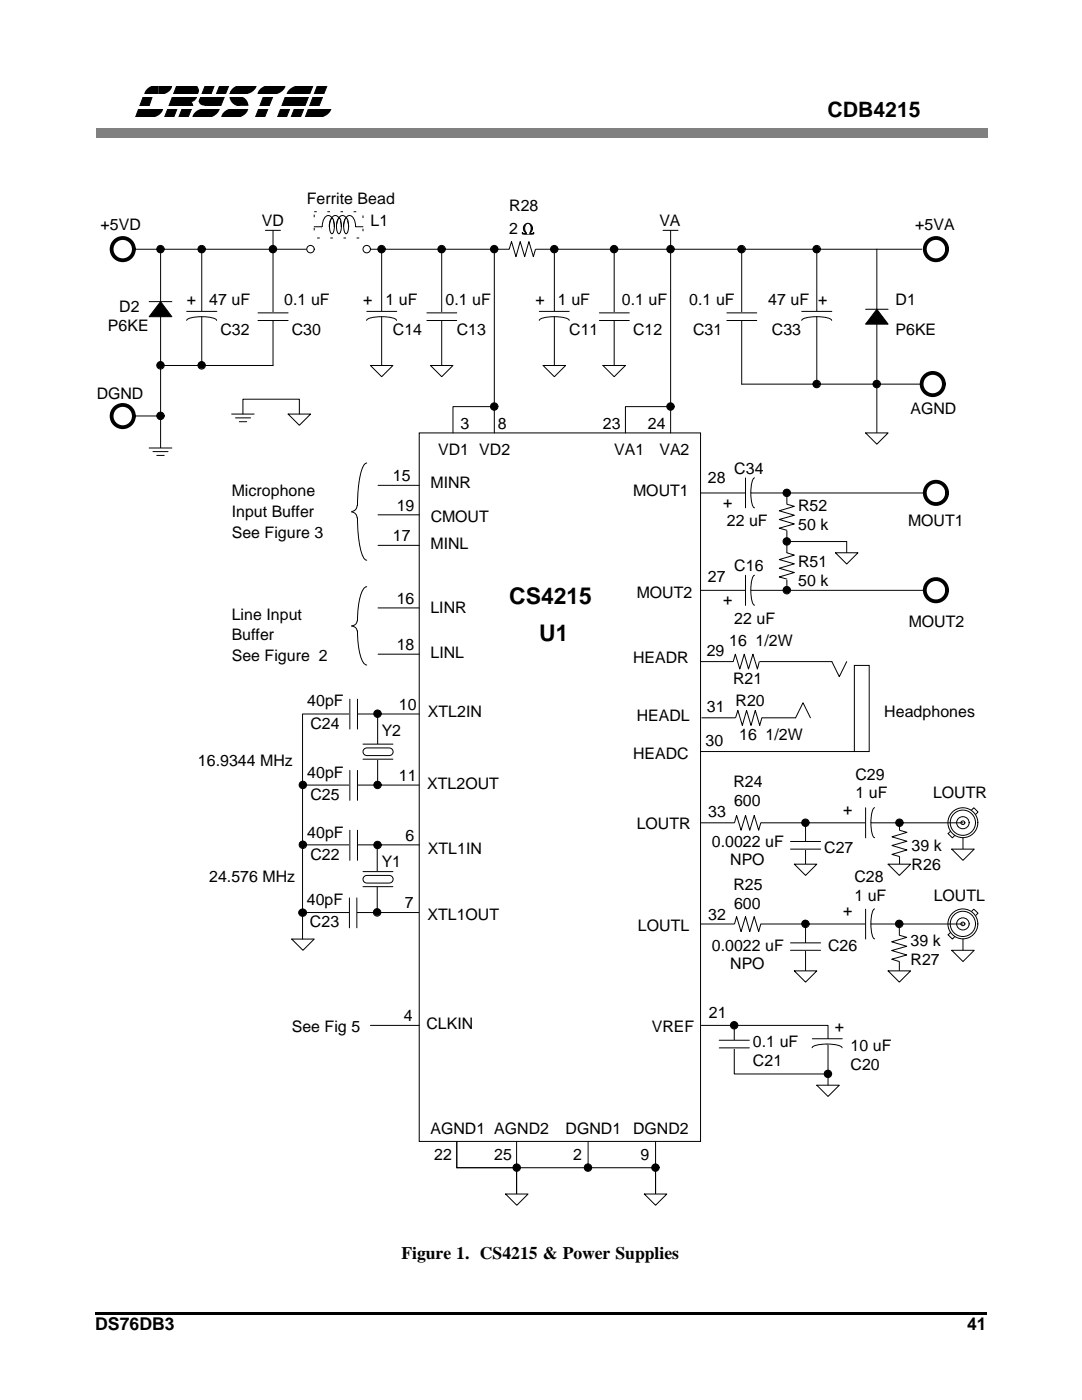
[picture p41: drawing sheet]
<svg xmlns="http://www.w3.org/2000/svg" width="216mm" height="279mm" viewBox="0 0 216 279" stroke-linecap="round" stroke-linejoin="round" font-family="sans-serif">
<defs><g id="words">
<g font-size="4.6">
<text x="101.6" y="120.5">CS4215</text>
<text x="107.6" y="128">U1</text>
</g>
<text font-size="4.2" x="165.1" y="23.3">CDB4215</text>
<g font-size="3.5">
<text x="80.1" y="251.3">Figure 1. CS4215 &amp; Power Supplies</text>
<text x="19" y="265.5">DS76DB3</text>
<text x="193" y="265.5">41</text>
</g>
<g font-size="3.2">
<text x="61.2" y="40.7">Ferrite Bead</text>
<text x="20.1" y="45.9">+5VD</text>
<text x="52.2" y="45.2">VD</text>
<text x="73.9" y="45.2">L1</text>
<text x="101.6" y="42.2">R28</text>
<text x="101.6" y="46.7">2</text>
<text x="131.6" y="45.2">VA</text>
<text x="182.6" y="45.9">+5VA</text>
<text x="23.8" y="62.4">D2</text>
<text x="37.3" y="60.9">+</text>
<text x="41.7" y="60.9">47 uF</text>
<text x="56.7" y="60.9">0.1 uF</text>
<text x="72.4" y="60.9">+</text>
<text x="76.9" y="60.9">1 uF</text>
<text x="88.9" y="60.9">0.1 uF</text>
<text x="106.9" y="60.9">+</text>
<text x="111.3" y="60.9">1 uF</text>
<text x="124.1" y="60.9">0.1 uF</text>
<text x="137.5" y="60.9">0.1 uF</text>
<text x="153.3" y="60.9">47 uF</text>
<text x="163.2" y="60.9">+</text>
<text x="178.7" y="60.9">D1</text>
<text x="21.5" y="66.1">P6KE</text>
<text x="44" y="66.9">C32</text>
<text x="58.2" y="66.9">C30</text>
<text x="78.4" y="66.9">C14</text>
<text x="91.1" y="66.9">C13</text>
<text x="113.6" y="66.9">C11</text>
<text x="126.3" y="66.9">C12</text>
<text x="138.3" y="66.9">C31</text>
<text x="154" y="66.9">C33</text>
<text x="178.7" y="66.9">P6KE</text>
<text x="19.3" y="79.6">DGND</text>
<text x="181.7" y="82.6">AGND</text>
<text x="91.9" y="85.6">3</text>
<text x="99.4" y="85.6">8</text>
<text x="120.3" y="85.6">23</text>
<text x="129.3" y="85.6">24</text>
<text x="87.4" y="90.8">VD1 VD2</text>
<text x="122.6" y="90.8">VA1</text>
<text x="131.6" y="90.8">VA2</text>
<text x="146.5" y="94.6">C34</text>
<text x="46.2" y="98.9">Microphone</text>
<text x="78.4" y="96.1">15</text>
<text x="85.9" y="97.5">MINR</text>
<text x="126.3" y="99.1">MOUT1</text>
<text x="141.3" y="96.4">28</text>
<text x="144.3" y="101.3">+</text>
<text x="46.2" y="103.1">Input Buffer</text>
<text x="46.2" y="107.3">See Figure 3</text>
<text x="79.2" y="102">19</text>
<text x="85.9" y="104.3">CMOUT</text>
<text x="145" y="105">22 uF</text>
<text x="159.3" y="105.8">50 k</text>
<text x="159.3" y="102">R52</text>
<text x="181.2" y="105">MOUT1</text>
<text x="78.4" y="108">17</text>
<text x="85.9" y="109.5">MINL</text>
<text x="159.3" y="113.2">R51</text>
<text x="127" y="119.3">MOUT2</text>
<text x="141.3" y="116.2">27</text>
<text x="146.5" y="114">C16</text>
<text x="159.3" y="117">50 k</text>
<text x="46.2" y="123.7">Line Input</text>
<text x="79.2" y="120.5">16</text>
<text x="85.9" y="122.3">LINR</text>
<text x="144.3" y="120.7">+</text>
<text x="146.5" y="124.5">22 uF</text>
<text x="181.3" y="125.2">MOUT2</text>
<text x="46.2" y="127.8">Buffer</text>
<text x="46.2" y="132">See Figure 2</text>
<text x="79.2" y="129.7">18</text>
<text x="85.9" y="131.2">LINL</text>
<text x="141" y="130.9">29</text>
<text x="145.5" y="129">16</text>
<text x="150.7" y="129">1/2W</text>
<text x="126.3" y="132.4">HEADR</text>
<text x="146.3" y="136.4">R21</text>
<text x="61.3" y="141">40pF</text>
<text x="79.6" y="141.6">10</text>
<text x="85.4" y="143.2">XTL2IN</text>
<text x="127" y="143.9">HEADL</text>
<text x="141.1" y="142.1">31</text>
<text x="146.8" y="140.9">R20</text>
<text x="176.4" y="143.2">Headphones</text>
<text x="61.9" y="145.4">C24</text>
<text x="76.2" y="146.9">Y2</text>
<text x="140.8" y="148.8">30</text>
<text x="147.5" y="147.7">16</text>
<text x="152.7" y="147.7">1/2W</text>
<text x="39.5" y="152.9">16.9344 MHz</text>
<text x="61.3" y="155.2">40pF</text>
<text x="79.6" y="155.8">11</text>
<text x="126.3" y="151.4">HEADC</text>
<text x="170.7" y="155.6">C29</text>
<text x="61.9" y="159.6">C25</text>
<text x="85.3" y="157.4">XTL2OUT</text>
<text x="146.3" y="157.1">R24</text>
<text x="146.5" y="160.9">600</text>
<text x="170.7" y="159.3">1 uF</text>
<text x="186.2" y="159.3">LOUTR</text>
<text x="61.3" y="167.2">40pF</text>
<text x="80.9" y="167.8">6</text>
<text x="127" y="165.4">LOUTR</text>
<text x="141.3" y="163.1">33</text>
<text x="168.2" y="162.6">+</text>
<text x="61.9" y="171.6">C22</text>
<text x="76.2" y="173.1">Y1</text>
<text x="85.4" y="170.5">XTL1IN</text>
<text x="142" y="169">0.0022 uF</text>
<text x="145.7" y="172.7">NPO</text>
<text x="164.5" y="170.1">C27</text>
<text x="181.9" y="169.8">39 k</text>
<text x="181.9" y="173.6">R26</text>
<text x="41.7" y="176.1">24.576 MHz</text>
<text x="146.3" y="177.6">R25</text>
<text x="170.5" y="179.9">1 uF</text>
<text x="170.5" y="176.1">C28</text>
<text x="186.3" y="179.9">LOUTL</text>
<text x="61.2" y="180.6">40pF</text>
<text x="61.8" y="185.1">C23</text>
<text x="80.8" y="181.3">7</text>
<text x="85.3" y="183.6">XTL1OUT</text>
<text x="127.3" y="185.8">LOUTL</text>
<text x="141.3" y="183.6">32</text>
<text x="146.5" y="181.4">600</text>
<text x="168.2" y="182.8">+</text>
<text x="142" y="189.7">0.0022 uF</text>
<text x="165.2" y="189.7">C26</text>
<text x="181.7" y="188.8">39 k</text>
<text x="145.7" y="193.3">NPO</text>
<text x="181.7" y="192.6">R27</text>
<text x="80.6" y="203.8">4</text>
<text x="141.4" y="203.1">21</text>
<text x="58.2" y="206">See Fig 5</text>
<text x="85.1" y="205.3">CLKIN</text>
<text x="130" y="206">VREF</text>
<text x="150.2" y="209">0.1 uF</text>
<text x="166.6" y="206">+</text>
<text x="169.7" y="209.8">10 uF</text>
<text x="150.2" y="212.8">C21</text>
<text x="169.7" y="213.5">C20</text>
<text x="85.9" y="226.2">AGND1 AGND2</text>
<text x="112.9" y="226.2">DGND1</text>
<text x="126.3" y="226.2">DGND2</text>
<text x="86.7" y="231.5">22</text>
<text x="98.6" y="231.5">25</text>
<text x="114.3" y="231.5">2</text>
<text x="127.8" y="231.5">9</text>
</g>
</g></defs>
<path d="M26.8 49.7h35.2M140 204.6h25.2v12.7M146.5 204.6v9.7h18.7" fill="none" stroke="#000" stroke-width=".2"/>
<path d="M194.3 161.2l.9 .9-5.2 5.1-.8-.8z" fill-rule="evenodd" fill="#fff"/>
<path d="M194.3 161.2l.9 .9-5.2 5.1-.8-.8z" fill="none" stroke="#000" stroke-width=".2"/>
<circle cx="192.2" cy="164.2" r="2.98" fill="#fff"/>
<circle cx="192.1" cy="164.2" r="2.98" fill="none" stroke="#000" stroke-width=".2"/>
<circle cx="192.1" cy="164.2" r="1.23" fill="#fff"/>
<circle cx="192.1" cy="164.2" r="1.23" fill="none" stroke="#000" stroke-width=".2"/>
<circle cx="192.1" cy="164.2" r=".38" fill="#fff"/>
<g fill="none" stroke="#000" stroke-width=".2">
<circle cx="192.1" cy="164.2" r="2.52"/>
<circle cx="192.1" cy="164.2" r=".39"/>
</g>
<path d="M194.3 181.4l.9 .8-5.2 5.2-.8-.8z" fill-rule="evenodd" fill="#fff"/>
<path d="M194.3 181.4l.9 .8-5.2 5.2-.8-.8z" fill="none" stroke="#000" stroke-width=".2"/>
<circle cx="192.2" cy="184.3" r="2.98" fill="#fff"/>
<circle cx="192.1" cy="184.4" r="2.98" fill="none" stroke="#000" stroke-width=".2"/>
<circle cx="192.1" cy="184.4" r="1.23" fill="#fff"/>
<circle cx="192.1" cy="184.4" r="1.23" fill="none" stroke="#000" stroke-width=".2"/>
<circle cx="192.1" cy="184.4" r=".38" fill="#fff"/>
<g fill="none" stroke="#000" stroke-width=".2">
<circle cx="192.1" cy="184.4" r="2.52"/>
<circle cx="192.1" cy="184.4" r=".39"/>
</g>
<path d="M83.7 86.4h56.2v141.5h-56.2z" fill-rule="evenodd" fill="#fff"/>
<g fill="none" stroke="#000" stroke-width=".2">
<path d="M83.7 86.4h56.1v141.4h-56.1zM139.8 98.4h44.9M139.8 117.8h44.9M139.8 132h26.2l1.5 3 1.5-3M170.5 132.8h2.9v17.2h-2.9zM139.8 150h30.7M140 143.3h18.7l1.5-3 1.5 3M179.5 164.2v8.3M139.8 184.4h52.4M91.1 227.8v5.2h12v5.3v-10.5M117.3 227.8v5.2h13.5v5.3v-10.5"/>
<circle cx="179.5" cy="164.2" r=".74"/>
<circle cx="103.1" cy="233" r=".74"/>
<circle cx="130.8" cy="233" r=".74"/>
</g>
<g fill="#000">
<circle cx="179.5" cy="164.2" r=".74"/>
<circle cx="103.1" cy="233" r=".74"/>
<circle cx="130.8" cy="233" r=".74"/>
</g>
<path d="M100.9 238.3h4.5l-2.3 2.2z" fill="#fff"/>
<path d="M100.9 238.3h4.5l-2.3 2.2z" fill="none" stroke="#000" stroke-width=".2"/>
<path d="M146.3 131.3h5.3v1.6h-5.3z" fill-rule="evenodd" fill="#fff"/>
<path d="M146.3 132l.4-1.4 .9 2.9 .9-2.9 .9 2.9 .8-2.9 .9 2.9 .4-1.5" fill="none" stroke="#000" stroke-width=".2"/>
<path d="M146.8 142.5h5.3v1.6h-5.3z" fill-rule="evenodd" fill="#fff"/>
<path d="M146.8 143.3l.4-1.5 .9 3 .9-3 .9 3 .8-3 .9 3 .4-1.5" fill="none" stroke="#000" stroke-width=".2"/>
<path d="M178.7 165.7h1.6v5.3h-1.6z" fill-rule="evenodd" fill="#fff"/>
<g fill="none" stroke="#000" stroke-width=".2">
<path d="M179.5 165.7l1.5 .4-3 .9 3 .9-3 .8 3 .9-3 .9 1.5 .4M179.5 184.4v9.7"/>
<circle cx="179.4" cy="184.4" r=".74"/>
</g>
<circle cx="179.4" cy="184.3" r=".74" fill="#000"/>
<path d="M177.2 172.5h4.5l-2.2 2.2z" fill="#fff"/>
<path d="M177.2 172.5h4.5l-2.2 2.2z" fill="none" stroke="#000" stroke-width=".2"/>
<path d="M177.2 193.8h4.5l-2.2 2.2z" fill="#fff"/>
<path d="M177.2 193.8h4.5l-2.2 2.2z" fill="none" stroke="#000" stroke-width=".2"/>
<path d="M128.6 238.3h4.5l-2.3 2.2z" fill="#fff"/>
<g fill="none" stroke="#000" stroke-width=".2">
<path d="M160.7 164.2v8.3M128.6 238.3h4.5l-2.3 2.2z"/>
<circle cx="160.7" cy="164.2" r=".74"/>
</g>
<circle cx="160.7" cy="164.2" r=".74" fill="#000"/>
<path d="M158.5 172.5h4.5l-2.3 2.2z" fill="#fff"/>
<path d="M158.5 172.5h4.5l-2.3 2.2z" fill="none" stroke="#000" stroke-width=".2"/>
<path d="M157.7 167.9h6.1v1.6h-6.1z" fill-rule="evenodd" fill="#fff"/>
<path d="M157.7 169.5h6M157.7 167.9h6" fill="none" stroke="#000" stroke-width=".2"/>
<path d="M146.6 183.7h5.3v1.6h-5.3z" fill-rule="evenodd" fill="#fff"/>
<g fill="none" stroke="#000" stroke-width=".2">
<path d="M157 98.4v19.4M146.6 184.4l.4-1.5 .9 3 .9-3 .8 3 .9-3 .9 3 .4-1.5M91.1 227.8v5.2h27"/>
<circle cx="117.3" cy="233" r=".74"/>
</g>
<circle cx="117.3" cy="233" r=".74" fill="#000"/>
<path d="M156.3 100.6h1.5v5.3h-1.5z" fill-rule="evenodd" fill="#fff"/>
<path d="M157 100.6l1.5 .4-3 .9 3 .9-3 .9 3 .9-3 .8 1.5 .4" fill="none" stroke="#000" stroke-width=".2"/>
<path d="M156.3 110.3h1.5v5.4h-1.5z" fill-rule="evenodd" fill="#fff"/>
<g fill="none" stroke="#000" stroke-width=".2">
<path d="M157 110.3l1.5 .5-3 .9 3 .8-3 .9 3 .9-3 .8 1.5 .5M157 108.1h12v2.2M60.5 142.5h23.2M75.4 142.5v14.2M75.3 168.7v13.5"/>
<circle cx="157" cy="98.4" r=".74"/>
<circle cx="157" cy="117.8" r=".74"/>
<circle cx="157" cy="108.1" r=".74"/>
</g>
<g fill="#000">
<circle cx="157" cy="98.3" r=".74"/>
<circle cx="157" cy="117.7" r=".74"/>
<circle cx="157" cy="108" r=".74"/>
</g>
<g fill="none" stroke="#000" stroke-width=".76">
<circle cx="186.8" cy="98.4" r="2.22"/>
<circle cx="186.8" cy="117.8" r="2.22"/>
</g>
<path d="M69.8 139.5h1.6v6.1h-1.6z" fill-rule="evenodd" fill="#fff"/>
<path d="M69.8 139.5v6M71.3 139.5v6M60.5 156.7h23.2" fill="none" stroke="#000" stroke-width=".2"/>
<path d="M69.8 153.8h1.6v6h-1.6z" fill-rule="evenodd" fill="#fff"/>
<path d="M69.8 153.8v5.9M71.3 153.8v5.9M60.5 168.6h23.2" fill="none" stroke="#000" stroke-width=".2"/>
<path d="M69.8 165.7h1.6v6.1h-1.6z" fill-rule="evenodd" fill="#fff"/>
<path d="M69.8 165.7v6M71.3 165.7v6M60.4 182.1h23.2" fill="none" stroke="#000" stroke-width=".2"/>
<path d="M69.7 179.2h1.6v6.1h-1.6z" fill-rule="evenodd" fill="#fff"/>
<g fill="none" stroke="#000" stroke-width=".2">
<path d="M73.2 92.4a1.07 1.07 0 0 0-.9 1 23.7 23.7 0 0 0-1 7.5M75.4 96.9h8.3M70.2 102.2a1.13 1.13 0 0 1 1 1.2M71.2 100.9a1.13 1.13 0 0 1-1 1.2M71.3 103.3a18.8 18.8 0 0 0 1.3 8.1l.6 .4M73.2 117.1a1.13 1.13 0 0 0-1 .9 17.2 17.2 0 0 0-.9 5.9M75.4 108.8h8.3M75.4 102.7h8.3M70.2 125a.99 .99 0 0 1 1 .9M71.2 123.9a1.02 1.02 0 0 1-1 1M71.3 125.9l.3 3.4a6 6 0 0 0 1.2 3.3l.4 .1M75.4 121.3h8.3"/>
<path d="M75.4 130.6h8.3M60.4 142.5v44.9M69.7 179.2v6M71.2 179.2v6M58.2 187.4h4.5l-2.2 2.3zM73.9 204.6h9.8"/>
<circle cx="60.4" cy="156.7" r=".74"/>
<circle cx="75.3" cy="156.7" r=".74"/>
<circle cx="75.3" cy="142.4" r=".74"/>
<circle cx="60.4" cy="168.6" r=".74"/>
<circle cx="75.3" cy="168.6" r=".74"/>
<circle cx="60.4" cy="182.2" r=".76"/>
<circle cx="75.2" cy="182.1" r=".74"/>
</g>
<g fill="#000">
<circle cx="60.4" cy="156.6" r=".74"/>
<circle cx="75.3" cy="142.4" r=".74"/>
<circle cx="75.3" cy="156.6" r=".74"/>
<circle cx="60.4" cy="168.5" r=".74"/>
<circle cx="75.3" cy="168.6" r=".74"/>
<circle cx="60.4" cy="182.1" r=".77"/>
<circle cx="75.2" cy="182" r=".74"/>
</g>
<path d="M72.4 148.5h6.1v3.1h-6.1z" fill-rule="evenodd" fill="#fff"/>
<path d="M72.4 148.5h6M72.4 151.5h6M72.7 149.5l.5-.2h4.5a.76 .76 0 0 1 .7 .7 .76 .76 0 0 1-.7 .8h-4.5a.76 .76 0 0 1-.7-.5 .76 .76 0 0 1 .2-.8z" fill="none" stroke="#000" stroke-width=".2"/>
<path d="M72.4 173.9h6.1v3.1h-6.1z" fill-rule="evenodd" fill="#fff"/>
<path d="M72.4 173.9h6M72.4 177h6M72.7 174.9l.5-.2h4.5a.76 .76 0 0 1 .7 .8 .76 .76 0 0 1-.7 .7h-4.5a.76 .76 0 0 1-.7-.4 .76 .76 0 0 1 .2-.9zM139.8 164.2h52.4M192.2 167.2v2.3M192.2 187.4v2.3" fill="none" stroke="#000" stroke-width=".2"/>
<path d="M166.7 110.3h4.5l-2.2 2.3z" fill="#fff"/>
<path d="M166.7 110.3h4.5l-2.2 2.3z" fill="none" stroke="#000" stroke-width=".2"/>
<path d="M146.6 163.4h5.3v1.7h-5.3z" fill-rule="evenodd" fill="#fff"/>
<g fill="none" stroke="#000" stroke-width=".2">
<path d="M146.6 164.2l.4-1.5 .9 3 .9-3 .8 3 .9-3 .9 3 .4-1.5M160.7 184.4v9.7"/>
<circle cx="160.7" cy="184.4" r=".74"/>
</g>
<circle cx="160.7" cy="184.3" r=".74" fill="#000"/>
<path d="M158.5 193.8h4.5l-2.3 2.2z" fill="#fff"/>
<path d="M158.5 193.8h4.5l-2.3 2.2z" fill="none" stroke="#000" stroke-width=".2"/>
<path d="M157.7 188.2h6.1v1.5h-6.1z" fill-rule="evenodd" fill="#fff"/>
<path d="M157.7 189.7h6M157.7 188.2h6" fill="none" stroke="#000" stroke-width=".2"/>
<path d="M178.7 186.6h1.6v5.4h-1.6z" fill-rule="evenodd" fill="#fff"/>
<path d="M179.5 186.6l1.4 .5-3 .9 3 .8-3 .9 3 .9-3 .8 1.6 .5" fill="none" stroke="#000" stroke-width=".2"/>
<path d="M143.5 207.6h6.1v1.6h-6.1z" fill-rule="evenodd" fill="#fff"/>
<path d="M143.5 209.1h6M143.5 207.6h6" fill="none" stroke="#000" stroke-width=".2"/>
<path d="M163 216.6h4.5l-2.3 2.2z" fill="#fff"/>
<g fill="none" stroke="#000" stroke-width=".2">
<path d="M32 49.7v39.7M40.3 49.7v23.2M54.5 46v26.9h-22.5M73.2 49.7h110.7M76.2 49.7v23.2M88.1 49.7v23.2M98.6 49.7v36.7M110.6 49.7v23.2M122.6 49.7v23.2M133.8 46v40.4M148 49.7v27h35.9M163 49.7v27"/>
<path d="M175 49.7v36.7M29.8 60.2h4.5M32 60.2l2.3 3h-4.5zM98.6 81.2h-8.2v5.2M133.8 81.2h-9v5.2M163 216.6h4.5l-2.3 2.2z"/>
<circle cx="40.2" cy="49.7" r=".74"/>
<circle cx="54.5" cy="49.7" r=".74"/>
<circle cx="76.1" cy="49.7" r=".74"/>
<circle cx="88.1" cy="49.7" r=".74"/>
<circle cx="98.6" cy="49.7" r=".74"/>
<circle cx="110.6" cy="49.7" r=".74"/>
<circle cx="122.5" cy="49.7" r=".74"/>
<circle cx="148" cy="49.7" r=".74"/>
<circle cx="163" cy="49.7" r=".74"/>
<circle cx="32" cy="72.9" r=".74"/>
<circle cx="40.2" cy="72.9" r=".74"/>
<circle cx="163" cy="76.6" r=".74"/>
<circle cx="98.6" cy="81.1" r=".74"/>
<circle cx="133.8" cy="81.1" r=".74"/>
<circle cx="146.5" cy="204.6" r=".74"/>
<circle cx="165.2" cy="214.3" r=".74"/>
</g>
<g fill="#000">
<path d="M32 60.2l2.3 3h-4.5z"/>
<circle cx="40.2" cy="49.7" r=".74"/>
<circle cx="54.4" cy="49.7" r=".74"/>
<circle cx="76.1" cy="49.7" r=".74"/>
<circle cx="88.1" cy="49.7" r=".74"/>
<circle cx="98.6" cy="49.7" r=".74"/>
<circle cx="110.6" cy="49.7" r=".74"/>
<circle cx="122.5" cy="49.7" r=".74"/>
<circle cx="147.9" cy="49.7" r=".74"/>
<circle cx="162.9" cy="49.7" r=".74"/>
<circle cx="32" cy="72.8" r=".74"/>
<circle cx="40.2" cy="72.8" r=".74"/>
<circle cx="162.9" cy="76.6" r=".74"/>
<circle cx="98.6" cy="81.1" r=".74"/>
<circle cx="133.8" cy="81.1" r=".74"/>
<circle cx="146.5" cy="204.6" r=".74"/>
<circle cx="165.2" cy="214.3" r=".74"/>
</g>
<g fill="none" stroke="#000" stroke-width=".76">
<circle cx="24.5" cy="49.7" r="2.22"/>
<circle cx="186.8" cy="49.7" r="2.22"/>
</g>
<path d="M101.6 49h5.3v2.3h-5.3z" fill-rule="evenodd" fill="#fff"/>
<g fill="none" stroke="#000" stroke-width=".2">
<path d="M101.6 49.7l.5-1.5 .9 3 .8-3 .9 3 .8-3 .9 3 .4-1.5M73.9 72.9h4.5l-2.2 2.3zM85.9 72.9h4.5l-2.3 2.3z"/>
<circle cx="133.8" cy="49.7" r=".74"/>
</g>
<circle cx="133.8" cy="49.7" r=".74" fill="#000"/>
<path d="M108.4 72.9h4.5l-2.3 2.3z" fill-rule="evenodd" fill="#fff"/>
<path d="M108.4 72.9h4.5l-2.3 2.3z" fill="none" stroke="#000" stroke-width=".2"/>
<path d="M120.3 72.9h4.5l-2.2 2.3z" fill-rule="evenodd" fill="#fff"/>
<path d="M120.3 72.9h4.5l-2.2 2.3z" fill="none" stroke="#000" stroke-width=".2"/>
<path d="M29.8 89.4h4.6v1.6h-4.6z" fill-rule="evenodd" fill="#fff"/>
<path d="M132.3 46h3M29.8 89.4h4.5M30.5 90.1h3M31.3 90.9h1.5" fill="none" stroke="#000" stroke-width=".2"/>
<path d="M103.8 45.8h3.1v.9h-3.1z" fill-rule="evenodd" fill="#fff"/>
<circle cx="105.3" cy="45.5" r=".95" fill="#000"/>
<circle cx="105.3" cy="45.5" r=".96" fill="none" stroke="#000" stroke-width=".2"/>
<path d="M105.1 44.6a.85 .85 0 0 1 .8 .4 .85 .85 0 0 1 0 .9 .6 .6 0 0 1-.6 .6 .6 .6 0 0 1-.6-.6 1.23 1.23 0 0 1 .4-1.3z" fill-rule="evenodd" fill="#fff"/>
<path d="M104.2 46.4l.3 .3h1.7l.3-.3v.3h-2.3zM105.1 44.7a.76 .76 0 0 1 .9 .9 .76 .76 0 0 1-.9 .9 1.25 1.25 0 0 1 0-1.8z" fill="none" stroke="#000" stroke-width=".2"/>
<path d="M104.2 46.4l.3 .3h1.7l.3-.3v.3h-2.3z" fill-rule="evenodd" fill="#000"/>
<path d="M105 45.8h.7l-.1 .9h-.4z" fill-rule="evenodd" fill="#fff"/>
<circle cx="24.5" cy="83" r="2.22" fill="none" stroke="#000" stroke-width=".76"/>
<g fill="none" stroke="#000" stroke-width=".2">
<path d="M26.8 83h5.2"/>
<circle cx="32" cy="83" r=".74"/>
</g>
<circle cx="32" cy="83" r=".74" fill="#000"/>
<path d="M46.2 82.6h4.6v1.6h-4.6z" fill-rule="evenodd" fill="#fff"/>
<path d="M46.2 82.6h4.5M47 83.4h3M47.8 84.2h1.4M48.5 82.6v-2.9h11.2v2.9M57.5 82.6h4.5l-2.3 2.3z" fill="none" stroke="#000" stroke-width=".2"/>
<circle cx="61.9" cy="49.7" r=".74" fill="#fff"/>
<circle cx="62" cy="49.7" r=".74" fill="none" stroke="#000" stroke-width=".2"/>
<circle cx="73.1" cy="49.7" r=".74" fill="#fff"/>
<circle cx="73.2" cy="49.7" r=".74" fill="none" stroke="#000" stroke-width=".2"/>
<path d="M188.3 76.6a2.22 2.22 0 0 0-3.1-2 2.22 2.22 0 0 0-.5 3.7 2.22 2.22 0 0 0 3.6-1.1v-.6" fill="none" stroke="#000" stroke-width=".76"/>
<path d="M119.6 62.4h6v1.7h-6z" fill-rule="evenodd" fill="#fff"/>
<path d="M119.6 62.4h6M119.6 64h6" fill="none" stroke="#000" stroke-width=".2"/>
<path d="M85.2 62.4h6v1.7h-6z" fill-rule="evenodd" fill="#fff"/>
<path d="M85.2 62.4h5.9M85.2 64h5.9" fill="none" stroke="#000" stroke-width=".2"/>
<path d="M51.5 62.4h6.1v1.7h-6.1z" fill-rule="evenodd" fill="#fff"/>
<path d="M51.5 62.4h6M51.5 64h6" fill="none" stroke="#000" stroke-width=".2"/>
<path d="M64.3 45h6.8v.6h-6.8z" fill-rule="evenodd" fill="#fff"/>
<path d="M64.9 43.3a.99 .99 0 0 1 1.1-.2 .99 .99 0 0 1 .6 1 3.2 3.2 0 0 1-.8 3.2 1.04 1.04 0 0 1-1.3-1 3.3 3.3 0 0 1 .4-3zM66.3 43.3a.99 .99 0 0 1 1.1-.2 .99 .99 0 0 1 .5 1 3.2 3.2 0 0 1-.7 3.2 1.04 1.04 0 0 1-1.3-1 3.3 3.3 0 0 1 .4-3zM67.7 43.3a.99 .99 0 0 1 1.1-.2 .99 .99 0 0 1 .6 1 3.2 3.2 0 0 1-.7 3.2 1.04 1.04 0 0 1-1.4-1 3.3 3.3 0 0 1 .4-3zM69.1 43.3a.99 .99 0 0 1 1.1-.2 .99 .99 0 0 1 .6 1 3.2 3.2 0 0 1-.7 3.2 1.04 1.04 0 0 1-1.4-1 3.3 3.3 0 0 1 .4-3z" fill="none" stroke="#000" stroke-width=".2"/>
<path d="M64.2 45.3h6.9v2.3h-6.9z" fill-rule="evenodd" fill="#fff"/>
<path d="M66 43.8l.2-.1a2.43 2.43 0 0 1 0 3 2.49 2.49 0 0 1-.2-2.9zM67.4 43.8l.2-.1a2.43 2.43 0 0 1 0 3 2.49 2.49 0 0 1-.2-2.9zM68.9 43.8l.2-.1a2.43 2.43 0 0 1 0 3 2.49 2.49 0 0 1-.2-2.9z" fill="none" stroke="#000" stroke-width=".2"/>
<path d="M66.2 43.5l.1-.1 .1 .2 .2 .5h-.7z" fill-rule="evenodd" fill="#fff"/>
<path d="M65.9 44.1l.4-.7 .3 .7" fill="none" stroke="#000" stroke-width=".2"/>
<path d="M67.6 43.5h.2l.2 .6h-.6z" fill-rule="evenodd" fill="#fff"/>
<path d="M67.4 44.1l.3-.7 .3 .7" fill="none" stroke="#000" stroke-width=".2"/>
<path d="M69.1 43.4l.3 .7h-.7z" fill-rule="evenodd" fill="#fff"/>
<path d="M53 46h3M62.7 45.3h1.5M68.7 44.1l.4-.7 .3 .7M71 45.3h1.4" fill="none" stroke="#000" stroke-width=".2"/>
<path d="M62.7 42.2h9.7v5.3h-9.7z" fill="none" stroke="#fff" stroke-width=".2"/>
<path d="M62.7 42.2h9.7v5.3h-9.7z" fill="none" stroke="#000" stroke-width=".2" stroke-dasharray=".5 2.1" stroke-linecap="butt"/>
<path d="M145 62.4h6.1v1.7h-6.1z" fill-rule="evenodd" fill="#fff"/>
<g fill="none" stroke="#000" stroke-width=".2">
<path d="M145 62.4h6M145 64h6M172.7 61.7h4.5M175 61.7l2.2 3h-4.5z"/>
<circle cx="32" cy="49.7" r=".74"/>
</g>
<g fill="#000">
<path d="M175 61.7l2.2 3h-4.5z"/>
<circle cx="32" cy="49.7" r=".74"/>
</g>
<path d="M189.9 189.7h4.5l-2.2 2.2z" fill="#fff"/>
<path d="M189.9 189.7h4.5l-2.2 2.2z" fill="none" stroke="#000" stroke-width=".2"/>
<path d="M189.9 169.5h4.5l-2.2 2.2z" fill="#fff"/>
<path d="M189.9 169.5h4.5l-2.2 2.2z" fill="none" stroke="#000" stroke-width=".2"/>
<path d="M172.7 86.4h4.5l-2.2 2.2z" fill-rule="evenodd" fill="#fff"/>
<g fill="none" stroke="#000" stroke-width=".2">
<path d="M172.7 86.4h4.5l-2.2 2.2z"/>
<circle cx="174.9" cy="76.6" r=".74"/>
</g>
<circle cx="174.9" cy="76.6" r=".74" fill="#000"/>
<path d="M160 62.1h6.1v1.2h-6.1z" fill-rule="evenodd" fill="#fff"/>
<path d="M160 63.9a3.6 3.6 0 0 1 3-.7l1.5 .1a1.68 1.68 0 0 1 1.4 .6M160 62.1h6" fill="none" stroke="#000" stroke-width=".2"/>
<path d="M107.6 62.1h6.1v1.2h-6.1z" fill-rule="evenodd" fill="#fff"/>
<path d="M107.6 63.9a3.6 3.6 0 0 1 3-.7l1.5 .1a1.68 1.68 0 0 1 1.5 .6M107.6 62.1h6" fill="none" stroke="#000" stroke-width=".2"/>
<path d="M73.2 62.1h6.1v1.2h-6.1z" fill-rule="evenodd" fill="#fff"/>
<path d="M73.2 63.9a3.6 3.6 0 0 1 2.9-.7l1.5 .1a1.68 1.68 0 0 1 1.5 .6M73.2 62.1h6" fill="none" stroke="#000" stroke-width=".2"/>
<path d="M37.3 62.1h6v1.2h-6z" fill-rule="evenodd" fill="#fff"/>
<path d="M37.3 63.9a3.6 3.6 0 0 1 2.9-.7l1.5 .1a1.68 1.68 0 0 1 1.5 .6M37.3 62.1h6" fill="none" stroke="#000" stroke-width=".2"/>
<path d="M148.8 95.3h1.1v6.1h-1.1z" fill-rule="evenodd" fill="#fff"/>
<path d="M148.8 95.4v5.9M150.6 95.4a3.6 3.6 0 0 0-.8 3l.1 1.5a1.68 1.68 0 0 0 .7 1.4" fill="none" stroke="#000" stroke-width=".2"/>
<path d="M148.8 114.8h1.1v6.1h-1.1z" fill-rule="evenodd" fill="#fff"/>
<path d="M148.8 114.8v6M150.6 114.8a3.6 3.6 0 0 0-.8 3l.1 1.5a1.68 1.68 0 0 0 .7 1.5" fill="none" stroke="#000" stroke-width=".2"/>
<path d="M172.7 161.2h1.2v6.1h-1.2z" fill-rule="evenodd" fill="#fff"/>
<path d="M172.7 161.2v6M174.5 161.2a3.6 3.6 0 0 0-.7 3l.1 1.5a1.68 1.68 0 0 0 .6 1.5" fill="none" stroke="#000" stroke-width=".2"/>
<path d="M172.7 181.4h1.2v6.1h-1.2z" fill-rule="evenodd" fill="#fff"/>
<path d="M172.7 181.4v6M174.5 181.4a3.6 3.6 0 0 0-.7 3l.1 1.5a1.68 1.68 0 0 0 .6 1.5" fill="none" stroke="#000" stroke-width=".2"/>
<path d="M162.1 207.3h6.1v1.1h-6.1z" fill-rule="evenodd" fill="#fff"/>
<path d="M162.1 209.1a3.6 3.6 0 0 1 2.9-.7l1.5 .1a1.68 1.68 0 0 1 1.5 .6M162.1 207.3h6" fill="none" stroke="#000" stroke-width=".2"/>
<path d="M19.2 25.7h177.8v1.8h-177.8z" fill-rule="evenodd" fill="#808080"/>
<g fill="#000">
<path d="M31.6 17h2.8a2.43 2.43 0 0 1-2.8 2z" fill-rule="evenodd"/>
<path d="M29.4 17.7a3.2 3.2 0 0 1 2.2-.8v2.2h-2.9l.1-.5z" fill-rule="evenodd"/>
<path d="M35.3 16.9l2-.1-2.7 6.8h-1.8z" fill-rule="evenodd"/>
<path d="M35.4 16.7h2.7v4.8h-2.7z" fill-rule="evenodd"/>
<path d="M37 17.3a1.52 1.52 0 0 1 1.9 .1 1.52 1.52 0 0 1 .4 1.8 1.45 1.45 0 0 1-1.7 1.1 1.45 1.45 0 0 1-1.2-1.7l.1-.5z" fill-rule="evenodd"/>
<path d="M40.9 19.1h2.6v2.3h-2.6z" fill-rule="evenodd"/>
<path d="M41.1 16.8h1.7l-1.2 3.4h-1.9z" fill-rule="evenodd"/>
<path d="M43.9 16.7h1.9l-1.7 4.4h-1.9z" fill-rule="evenodd"/>
<path d="M46.1 18.3l.2 .6-.5-.1z" fill-rule="evenodd"/>
<path d="M45.8 19.1h2v2.1a2.12 2.12 0 0 1-2-2.1z" fill-rule="evenodd"/>
<path d="M48.4 16.8h2.9a2.53 2.53 0 0 1-2.9 2.1z" fill-rule="evenodd"/>
<path d="M46.4 17.6a3.2 3.2 0 0 1 2.2-.8v2.2h-2.8l.1-.5z" fill-rule="evenodd"/>
<path d="M53.5 17l1.9-.1-2.7 6.7h-1.8z" fill-rule="evenodd"/>
<path d="M57 19.1h1.9l-1.8 4.4h-1.8z" fill-rule="evenodd"/>
<path d="M57.8 19.1h2.6v2.3h-2.6z" fill-rule="evenodd"/>
<path d="M60.6 16.9h1.9l-2.6 6.7h-1.9z" fill-rule="evenodd"/>
<path d="M63.4 16.9l2-.1-2.7 6.8h-1.9z" fill-rule="evenodd"/>
<path d="M28.8 21.4h1.2v2.3h-1.2z" fill-rule="evenodd"/>
<path d="M29.8 21.4h2.8a2.5 2.5 0 0 1-2.8 2.1z" fill-rule="evenodd"/>
<path d="M36.5 21.3h1.9l-.9 2.3h-1.9z" fill-rule="evenodd"/>
<path d="M37.3 20.1a1.1 1.1 0 0 1 1.2 1h-1.2z" fill-rule="evenodd"/>
<path d="M40.9 21.2h3a2.76 2.76 0 0 1-3 2.4z" fill-rule="evenodd"/>
<path d="M39 22.3a3.5 3.5 0 0 1 2.3-.8v2.1h-2.9v-.5z" fill-rule="evenodd"/>
<path d="M40 19.7a.91 .91 0 0 1 1.3-.2 .91 .91 0 0 1 .1 1.3 .91 .91 0 0 1-1.3 .1 .91 .91 0 0 1-.1-1.2z" fill-rule="evenodd"/>
<path d="M46.6 21.4h3a2.64 2.64 0 0 1-3 2.2z" fill-rule="evenodd"/>
<path d="M44.7 22.3a3.3 3.3 0 0 1 2.3-.8v2.1h-2.9l.1-.5z" fill-rule="evenodd"/>
<path d="M47.4 19.1a2.12 2.12 0 0 1 2.2 2h-2.2z" fill-rule="evenodd"/>
<path d="M62.4 22.2h1.5v1.4h-1.5z" fill-rule="evenodd"/>
<path d="M63.1 21.3h3.1a2.76 2.76 0 0 1-3.1 2.3z" fill-rule="evenodd"/>
<circle cx="38.4" cy="18.1" r="1.21"/>
</g>
<g fill="none" stroke="#000" stroke-width=".2">
<path d="M35.3 16.9l2-.1-2.7 6.8h-1.8zM35.4 16.7h2.6v4.7h-2.6zM37 17.3a1.58 1.58 0 0 1 2 .3 1.58 1.58 0 0 1 .1 2 1.44 1.44 0 0 1-1.7 .6 1.44 1.44 0 0 1-1-1.6l.1-.5zM40.9 19.1h2.5v2.2h-2.5zM41.1 16.8l-1.4 3.4h1.9l1.2-3.4h-1.7M43.9 16.7h1.9l-1.7 4.4h-1.9l1.8-4.4M46.1 18.3l-.3 .5 .5 .1-.2-.5M53.5 17l-2.6 6.6h1.8l2.7-6.7-1.9 .1M57 19.1h1.9l-1.8 4.4h-1.8l1.7-4.4M57.8 19.1h2.5v2.2h-2.5zM60.6 16.9l-2.6 6.7h1.9l2.6-6.7h-1.8M63.4 16.9l-2.6 6.7h1.9l2.7-6.8-1.9 .1"/>
<path d="M28.8 21.4h1.1v2.2h-1.1zM36.5 21.2l-.9 2.4h1.9l.9-2.3h-1.9M37.3 20.1a1.05 1.05 0 0 1 1.1 1h-1.1zM62.4 22.2h1.4v1.3h-1.4z"/>
<circle cx="38.4" cy="18" r="1.2"/>
</g>
<path d="M39.3 16.3h7.4v.7h-7.4z" fill-rule="evenodd" fill="#fff"/>
<g fill="#000">
<path d="M28.7 19.1h1.7l-1.4 4.4h-2z" fill-rule="evenodd"/>
<path d="M54.1 16.8h2.9a2.53 2.53 0 0 1-2.9 2.1z" fill-rule="evenodd"/>
<path d="M52 17.7a3.3 3.3 0 0 1 2.2-.8v2.1h-2.8v-.5z" fill-rule="evenodd"/>
<path d="M57.9 17.7a4.4 4.4 0 0 1 2.8-.9v2.4h-3.6l.1-.6z" fill-rule="evenodd"/>
</g>
<path d="M28.7 19.1h1.7l-1.4 4.4h-2z" fill="none" stroke="#000" stroke-width=".2"/>
<g fill="#fff">
<path d="M27.9 18.8h38.5v.5h-38.5z" fill-rule="evenodd"/>
<path d="M29 16.6h38.5v.5h-38.5z" fill-rule="evenodd"/>
<path d="M26.9 23.4h39.2v.4h-39.2z" fill-rule="evenodd"/>
<path d="M26.6 21.1h40.1v.6h-40.1z" fill-rule="evenodd"/>
</g>
<path d="M19 262h177.8" fill="none" stroke="#000" stroke-width=".42"/>
<use href="#words"/>
</svg>
